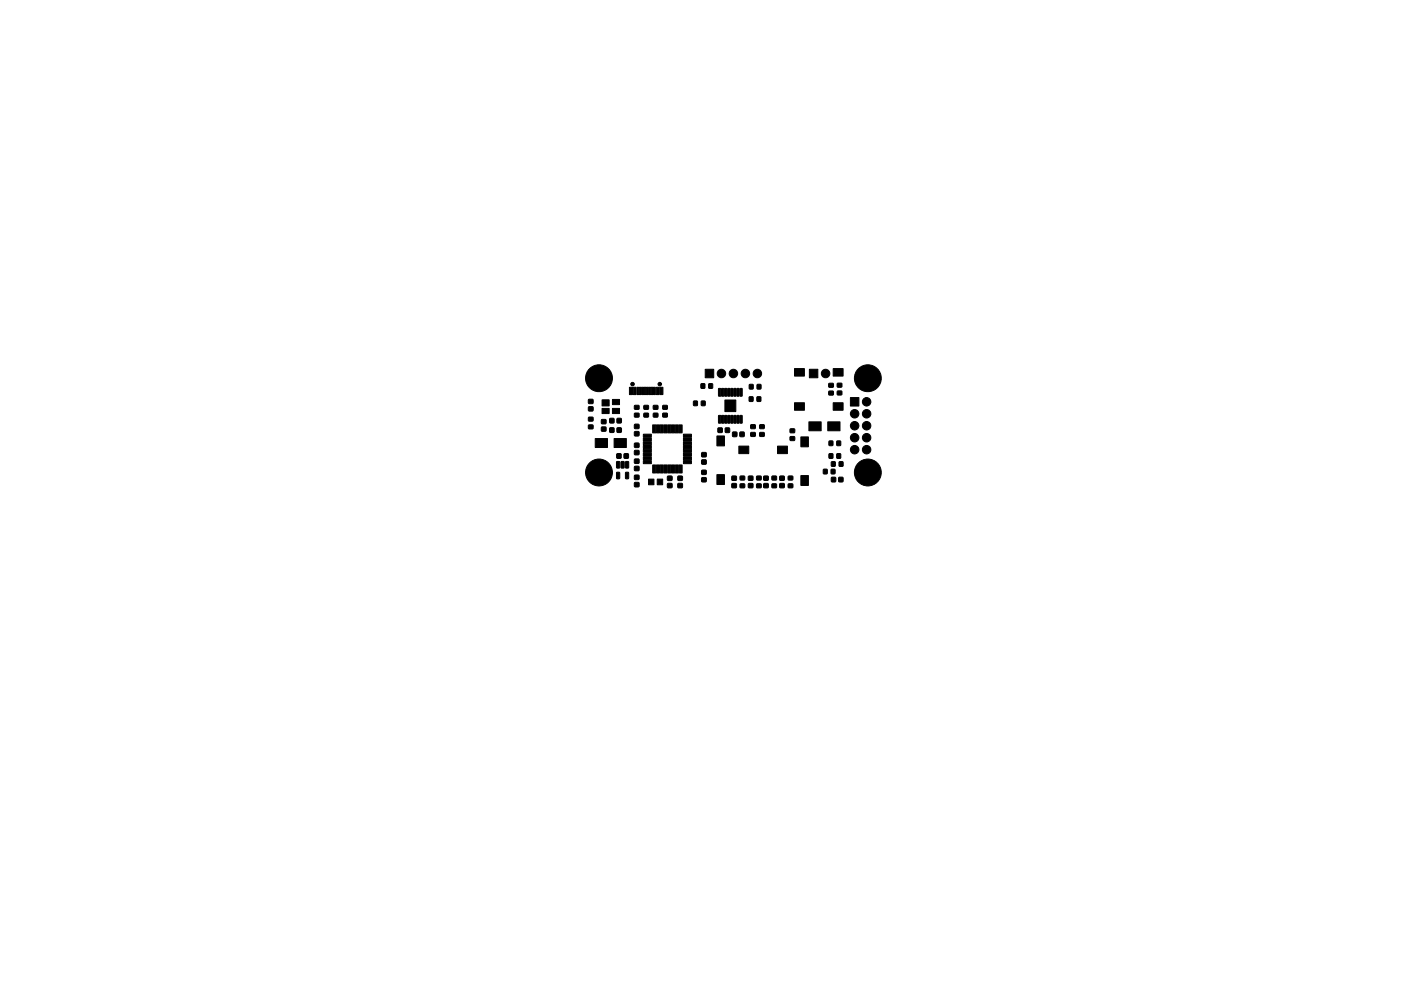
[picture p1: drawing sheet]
<svg xmlns="http://www.w3.org/2000/svg" width="297mm" height="210mm" viewBox="0 0 297 210" stroke-linecap="round" stroke-linejoin="round" font-family="sans-serif">
<g fill="#000" stroke="#000" stroke-width=".21">
<path d="M149.5 78.4h1.8v1.7h-1.8zM168.5 78.2h2v1.6h-2zM171.6 78.4h1.8v1.7h-1.8zM176.7 78.2h2v1.6h-2zM124.8 86.3h.9v.8l-.9 .1zM124.8 84.8h.9v.8h-.9zM124.8 90.2h.9v.7l-.9 .1zM124.8 88.5h.9v.8h-.9zM127.5 89h.9l.1 .9h-.9zM127.5 90.6h.9l.1 .8-.9 .1zM126.2 93.1h2.6v1.8h-2.6zM127.7 86.7h1.4v1h-1.4z"/>
<path d="M127.7 84.8h1.4v1.3h-1.4zM129.3 90.8h.9v.9h-.9zM129.3 88.8h.9v.9h-.9zM130.8 97.9l.6 .1-.1 1.3-.6-.1zM129.9 84.8h1.4v1h-1.4zM129.9 86.7h1.4v1h-1.4zM130.8 96.3h.9v.9h-.9zM130.8 90.8h.9v.9h-.9zM130.8 88.8h.9v.9h-.9zM131.7 97.9l.6 .1-.1 1.3-.5-.1zM130.2 93.1h2.6v1.8h-2.6zM132.3 96.3h.9v.9h-.9z"/>
<path d="M132.7 97.9l.6 .1-.1 1.3-.6-.1zM133.5 82.2h.6v1.5h-.6zM134.3 82.2h.5v1.5h-.5zM134.5 90h1v.9h-1zM134.5 91.6h1v.9h-1zM134.5 94h1v.9h-1zM134.5 95.6h1v.9h-1zM134.5 97.4h1v.9h-1zM134.5 99h1v.8h-1zM134.5 87.7h.9l.1 .7-.9 .1zM134.5 86h.9l.1 .8h-.9zM135.1 82.2h.3v1.5h-.3z"/>
<path d="M135.6 82.2h.3v1.5h-.3zM136.1 82.2h.3v1.5h-.3zM136.6 82.2h.3v1.5h-.3zM136.5 86h.9l.1 .8h-.9zM136.5 87.7h.9l.1 .7-.9 .1zM137.1 82.2h.3v1.5h-.3zM137.6 82.2h.3v1.5h-.3zM136.4 97.7h1.7v.6l-1.7 .1zM136.4 96.9h1.7v.6l-1.7 .1zM136.4 96.1h1.7v.6l-1.7 .1zM136.4 95.3h1.7v.6l-1.7 .1zM136.4 94.5h1.7v.6l-1.7 .1z"/>
<path d="M136.4 93.7h1.7v.6l-1.7 .1zM136.4 92.9h1.7v.6l-1.7 .1zM136.4 92.1h1.7v.6l-1.7 .1zM138.1 82.2h.3v1.5h-.3zM138.6 82.2h.3v1.5h-.3zM138.4 90.2h.6v1.6h-.6zM138.4 98.7h.6v1.6h-.6zM138.5 86h.9l.1 .8h-.9zM138.5 87.7h.9l.1 .7-.9 .1zM139.2 82.2h.5v1.5h-.5zM139.2 90.2h.6v1.6h-.6zM139.2 98.7h.6v1.6h-.6z"/>
<path d="M139.9 82.2h.6v1.5h-.6zM140 90.2h.6v1.6h-.6zM140 98.7h.6v1.6h-.6zM140.5 87.7h.9l.1 .7-.9 .1zM140.5 86h.9l.1 .8h-.9zM140.8 90.2h.6v1.6h-.6zM140.8 98.7h.6v1.6h-.6zM141.6 90.2h.6v1.6h-.6zM141.6 98.7h.6v1.6h-.6zM142.4 90.2h.6v1.6h-.6zM142.4 98.7h.6v1.6h-.6zM143.2 90.2h.6v1.6h-.6z"/>
<path d="M143.2 98.7h.6v1.6h-.6zM144 90.2h.6v1.6h-.6zM144 98.7h.6v1.6h-.6zM144.9 92.1h1.7v.6l-1.7 .1zM144.9 92.9h1.7v.6l-1.7 .1zM144.9 93.7h1.7v.6l-1.7 .1zM144.9 94.5h1.7v.6l-1.7 .1zM144.9 95.3h1.7v.6l-1.7 .1zM144.9 96.1h1.7v.6l-1.7 .1zM144.9 96.9h1.7v.6l-1.7 .1zM144.9 97.7h1.7v.6l-1.7 .1zM147.1 85.1h.7v.9h-.7z"/>
<path d="M148.6 81.4l.8 .1v.9l-.8-.1zM148.7 85.1h.8v.9h-.8zM148.8 96h.9v.9h-.9zM148.8 97.6h.9v.9h-.9zM148.8 99.8h.9v.8h-.9zM150.3 81.4l.8 .1-.1 .9-.7-.1zM152.4 88.2h.4l-.1 1.6-.4-.1zM152.4 82.4l.4 .1-.1 1.6-.4-.1zM152.2 90.8h.9v.9h-.9zM153 88.2h.5l-.1 1.6-.4-.1zM153 82.4l.5 .1-.1 1.6-.4-.1zM152 92.5h1.6v2.1h-1.6z"/>
<path d="M153.7 84.9h2.3v2.4h-2.3zM153.7 88.2h.4l-.1 1.6-.4-.1zM153.7 82.4l.4 .1-.1 1.6-.4-.1zM153.8 90.8h.9v.9h-.9zM154.3 88.2h.5l-.1 1.6-.4-.1zM154.3 82.4l.5 .1-.1 1.6-.4-.1zM155 88.2h.4l-.1 1.6-.4-.1zM155 82.4l.4 .1-.1 1.6-.4-.1zM155.6 88.2h.5l-.1 1.6-.4-.1zM155.6 82.4l.5 .1-.1 1.6-.4-.1zM155.3 91.7h.9v.9h-.9zM156.3 88.2h.4l-.1 1.6-.4-.1z"/>
<path d="M156.3 82.4l.4 .1-.1 1.6-.4-.1zM156.9 88.2h.5l-.1 1.6-.4-.1zM156.9 82.4l.5 .1-.1 1.6-.4-.1zM156.9 91.7h.9v.9h-.9zM156.7 94.7h2v1.5h-2zM158.9 84.2h.7v.9h-.7zM158.9 81.6h.8l-.1 .9h-.7zM159.2 91.8h.9v.7l-.9 .1zM159.2 90.1h.9v.8h-.9zM160.5 84.2h.8v.9h-.8zM160.5 81.6h.8v.9h-.8zM161.1 91.8h.9v.7l-.9 .1z"/>
<path d="M161.1 90.1h.9v.8h-.9zM164.9 94.7h2v1.5h-2zM167.5 92.7l.9-.1 .1 .8h-.9zM167.5 91h.9l.1 .8h-.9zM168.5 85.5h2v1.5h-2zM169.8 92.7h1.6v2.1h-1.6zM171.5 89.5h2.6v1.9h-2.6zM174.6 99.6h.8l-.1 .9h-.7zM175.8 93.6h.8l-.1 .9h-.7zM175.8 96.3h.8l-.1 .9h-.7zM175.7 81.4l.9-.1 .1 .8h-.9zM175.7 83h.9l.1 .8h-.9z"/>
<path d="M176.2 99.6h.8v.9h-.8zM176.3 98h.8l-.1 .9h-.7zM175.5 89.5h2.6v1.9h-2.6zM177.4 93.6h.8v.9h-.8zM177.4 96.3h.8v.9h-.8zM177.5 81.3h.9l.1 .8h-.9zM177.5 83h.9l.1 .7-.9 .1zM177.9 98h.8v.9h-.8zM176.7 85.5h2v1.5h-2zM180.3 84.4h1.8v1.7h-1.8zM130.8 100.2l.6 .1-.1 1.3-.6-.1zM132.7 100.2l.6 .1-.1 1.3-.6-.1z"/>
<path d="M134.5 102.4h1v.9h-1zM134.5 100.8h1v.9h-1zM137.5 101.7h1.1v1.1h-1.1zM139.4 101.7h1.1v1.1h-1.1zM141.5 102.6h1v.9h-1zM141.5 101h1v.9h-1zM143.7 102.6h1v.9h-1zM143.7 101h1v.9h-1zM148.8 101.4h.9v.8h-.9zM152 100.7h1.6v2.1h-1.6zM155.2 102.6h.9v.8l-.9 .1zM155.2 101h.9v.9h-.9z"/>
<path d="M156.9 101h.9l.1 .8h-.9zM156.9 102.7h.9l.1 .7-.9 .1zM158.7 102.6h.9v.8l-.9 .1zM158.7 101h.9v.9h-.9zM160.4 101h.9l.1 .8h-.9zM160.4 102.7h.9l.1 .7-.9 .1zM161.9 102.6h.9l.1 .8-.9 .1zM161.9 101h1v.9h-1zM163.7 101h.9v.8h-.9zM163.7 102.7h.9v.7l-.9 .1zM165.3 102.6h.9l.1 .8-.9 .1zM165.3 101h.9l.1 .9h-.9z"/>
<path d="M167.1 101h.9l.1 .8h-.9zM167.1 102.7h.9l.1 .7-.9 .1zM169.8 100.9h1.6v2.1h-1.6zM176.3 101.3h.9v.9h-.9zM177.8 101.3h.9v.9h-.9z"/>
<circle cx="153" cy="79.2" r=".9"/>
<circle cx="155.5" cy="79.2" r=".9"/>
<circle cx="158" cy="79.2" r=".9"/>
<circle cx="160.6" cy="79.2" r=".9"/>
<circle cx="175" cy="79.2" r=".9"/>
<circle cx="127" cy="80.2" r="2.85"/>
<circle cx="134.1" cy="81.5" r=".37"/>
<circle cx="139.9" cy="81.5" r=".37"/>
<circle cx="181.2" cy="95.4" r=".9"/>
<circle cx="181.2" cy="92.9" r=".9"/>
<circle cx="181.2" cy="87.8" r=".9"/>
<circle cx="181.2" cy="90.3" r=".9"/>
<circle cx="183.7" cy="85.2" r=".9"/>
<circle cx="183.7" cy="95.4" r=".9"/>
<circle cx="183.7" cy="92.9" r=".9"/>
<circle cx="183.7" cy="90.3" r=".9"/>
<circle cx="183.7" cy="87.8" r=".9"/>
<circle cx="184" cy="80.2" r="2.85"/>
<circle cx="127" cy="100.2" r="2.85"/>
<circle cx="184" cy="100.2" r="2.85"/>
</g>
</svg>
